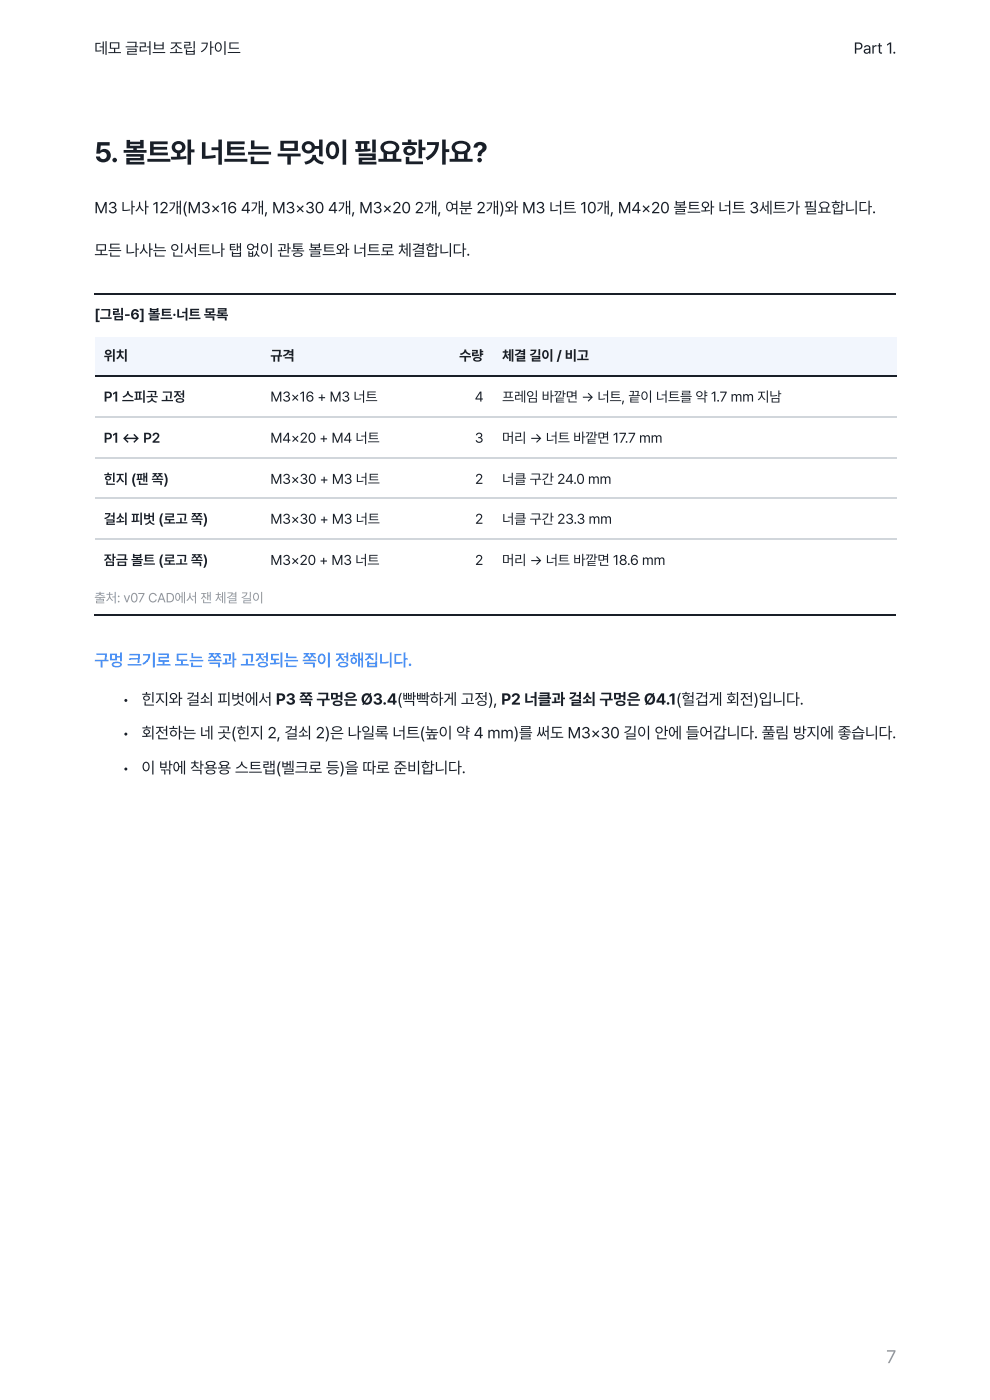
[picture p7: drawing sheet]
<svg xmlns="http://www.w3.org/2000/svg" width="210mm" height="297mm" viewBox="0 0 210 297" stroke-linecap="round" stroke-linejoin="round" font-family="sans-serif">
<defs><g id="words">
<text font-size="6" fill="#191f28" x="20" y="34.4">5.볼트와 너트는 무엇이 필요한가요?</text>
<text font-size="3.9" fill="#8b95a1" x="187.9" y="289.2">7</text>
<text font-size="3.6" fill="#4a90f5" x="20" y="141.3">구멍 크기로 도는 쪽과 고정되는 쪽이 정해집니다.</text>
<g font-size="3.4" fill="#191f28">
<text x="20" y="45.2">M3 나사 12개(M3×16</text>
<text x="51.1" y="45.2">4개, M3×30</text>
<text x="69.5" y="45.2">4개, M3×20</text>
<text x="87.9" y="45.2">2개, 여분 2개)와 M3 너트 10개, M4×20 볼트와 너트 3세트가 필요합니다.</text>
<text x="20" y="54.2">모든 나사는 인서트나 탭 없이 관통 볼트와 너트로 체결합니다.</text>
<text x="30" y="149.5">힌지와 걸쇠 피벗에서 P3 쪽 구멍은 Ø3.4(빡빡하게 고정), P2 너클과 걸쇠 구멍은 Ø4.1(헐겁게 회전)입니다.</text>
<text x="30" y="156.6">회전하는 네 곳(힌지 2, 걸쇠 2)은 나일록 너트(높이 약 4 mm)를 써도 M3×30 길이 안에 들어갑니다. 풀림 방지에 좋습니다.</text>
<text x="30" y="164">이 밖에 착용용 스트랩(벨크로 등)을 따로 준비합니다.</text>
</g>
<g font-size="3.3" fill="#191f28">
<text x="20" y="11.4">데모 글러브 조립 가이드</text>
<text x="181" y="11.4">Part 1.</text>
</g>
<g font-size="3.2" fill="#191f28">
<text x="25.9" y="149.5">•</text>
<text x="25.9" y="156.6">•</text>
<text x="25.9" y="164">•</text>
</g>
<g font-size="3" fill="#191f28">
<text x="20" y="67.7">[그림-6] 볼트·너트 목록</text>
<text x="22" y="76.5">위치</text>
<text x="57.3" y="76.5">규격</text>
<text x="97.3" y="76.5">수량</text>
<text x="106.4" y="76.5">체결 길이 / 비고</text>
<text x="22" y="85.2">P1 스피곳 고정</text>
<text x="57.3" y="85.2">M3×16 + M3 너트</text>
<text x="100.6" y="85.2">4</text>
<text x="106.4" y="85.2">프레임 바깥면 → 너트, 끝이 너트를 약 1.7 mm 지남</text>
<text x="22" y="93.9">P1 ↔ P2</text>
<text x="57.3" y="93.9">M4×20 + M4 너트</text>
<text x="100.6" y="93.9">3</text>
<text x="106.4" y="93.9">머리 → 너트 바깥면 17.7 mm</text>
<text x="22" y="102.7">힌지 (팬 쪽)</text>
<text x="57.3" y="102.7">M3×30 + M3 너트</text>
<text x="100.6" y="102.7">2</text>
<text x="106.4" y="102.7">너클 구간 24.0 mm</text>
<text x="22" y="111.1">걸쇠 피벗 (로고 쪽)</text>
<text x="57.3" y="111.1">M3×30 + M3 너트</text>
<text x="100.6" y="111.1">2</text>
<text x="106.4" y="111.1">너클 구간 23.3 mm</text>
<text x="22" y="119.9">잠금 볼트 (로고 쪽)</text>
<text x="57.3" y="119.9">M3×20 + M3 너트</text>
<text x="100.6" y="119.9">2</text>
<text x="106.4" y="119.9">머리 → 너트 바깥면 18.6 mm</text>
</g>
<text font-size="2.8" fill="#8b95a1" x="20" y="127.8">출처: v07 CAD에서 잰 체결 길이</text>
</g></defs>
<path d="M20.1 62.3h169.9M20.1 130.6h169.9" fill="none" stroke="#191f28" stroke-width=".26"/>
<g fill="#f2f6fd">
<path d="M20.1 71.4h35.2v8.5h-35.2z"/>
<path d="M55.3 71.4h36.8v8.5h-36.8z"/>
<path d="M92.1 71.4h12.4v8.5h-12.4z"/>
<path d="M104.5 71.4h85.5v8.5h-85.5z"/>
</g>
<path d="M20.1 79.8h169.9" fill="none" stroke="#191f28" stroke-width=".26"/>
<path d="M20.1 88.5h169.9M20.1 97.2h169.9M20.1 105.7h169.9M20.1 114.4h169.9" fill="none" stroke="#d1d6db" stroke-width=".26"/>
<use href="#words"/>
</svg>
